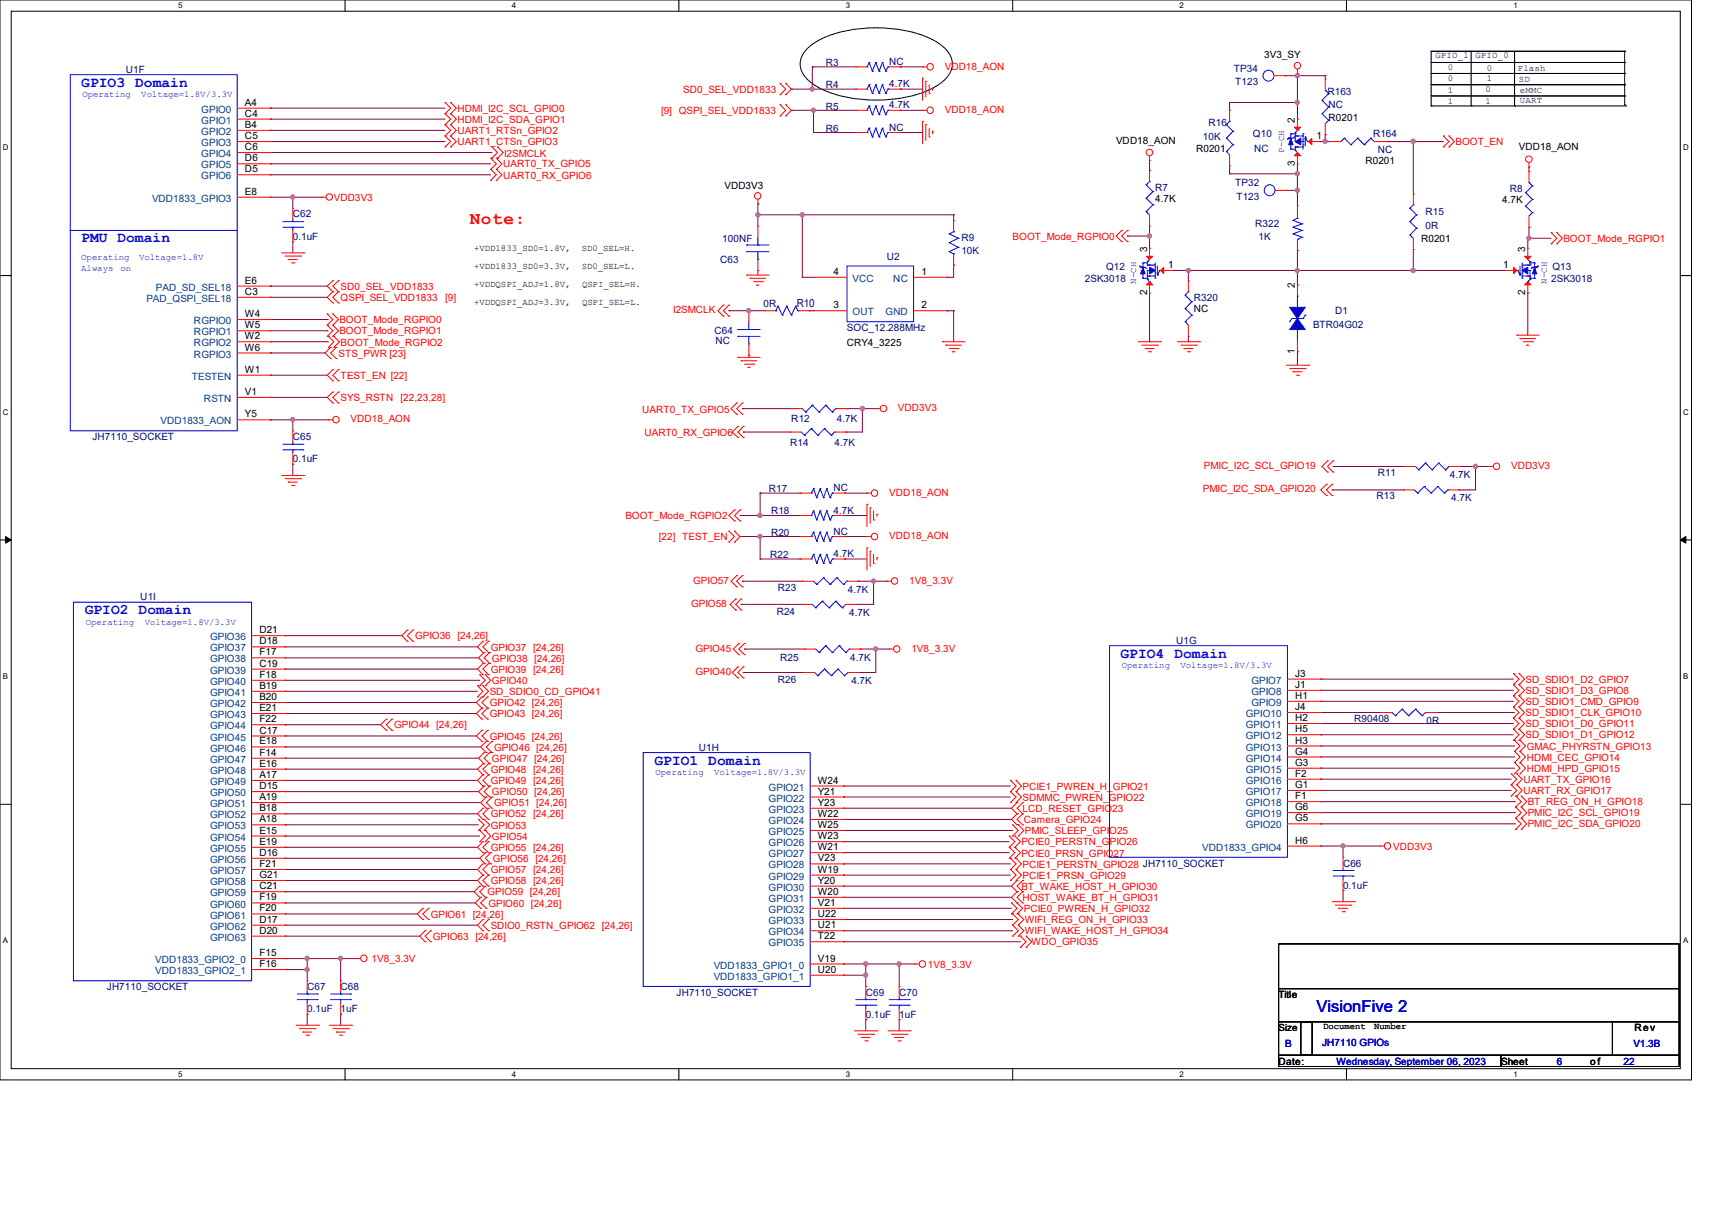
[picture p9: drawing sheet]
<svg xmlns="http://www.w3.org/2000/svg" width="297mm" height="210mm" viewBox="0 0 297 210" stroke-linecap="round" stroke-linejoin="round" font-family="sans-serif">
<defs><g id="words">
<text font-size="3" fill="#f00" x="81.5" y="38.9">Note:</text>
<text font-size="2.9" fill="#00f" x="228.4" y="175.6">VisionFive 2</text>
<g font-size="2.5" fill="#00f">
<text x="14.1" y="15">GPIO3 Domain</text>
<text x="14.1" y="42">PMU Domain</text>
<text x="14.7" y="106.5">GPIO2 Domain</text>
<text x="194.4" y="114">GPIO4 Domain</text>
<text x="113.5" y="132.6">GPIO1 Domain</text>
</g>
<text font-size="1.9" fill="#000080" x="138.2" y="53.3">R10</text>
<g font-size="1.7" fill="#000080">
<text x="143.3" y="11.5">R3</text>
<text x="154.3" y="11.3">NC</text>
<text x="21.8" y="12.6">U1F</text>
<text x="143.3" y="15.3">R4</text>
<text x="154.3" y="15.2">4.7K</text>
<text x="214.1" y="12.4">TP34</text>
<text x="214.3" y="14.7">T123</text>
<text x="230.3" y="16.5">R163</text>
<text x="143.3" y="19">R5</text>
<text x="143.3" y="22.9">R6</text>
<text x="154.3" y="18.8">4.7K</text>
<text x="154.3" y="22.6">NC</text>
<text x="209.7" y="21.9">R16</text>
<text x="217.4" y="23.8">Q10</text>
<text x="230.5" y="18.8">NC</text>
<text x="238.2" y="23.8">R164</text>
<text x="208.7" y="24.2">10K</text>
<text x="217.6" y="26.3">NC</text>
<text x="239" y="26.5">NC</text>
<text x="200.4" y="33.1">R7</text>
<text x="214.3" y="32.3">TP32</text>
<text x="214.5" y="34.6">T123</text>
<text x="262" y="33.3">R8</text>
<text x="50.8" y="37.7">C62</text>
<text x="50.8" y="41.6">0.1uF</text>
<text x="125.3" y="42">100NF</text>
<text x="166.8" y="41.8">R9</text>
<text x="217.8" y="39.3">R322</text>
<text x="218.3" y="41.6">1K</text>
<text x="247.3" y="37.3">R15</text>
<text x="247.3" y="39.7">0R</text>
<text x="124.9" y="45.6">C63</text>
<text x="153.9" y="45">U2</text>
<text x="166.8" y="44.1">10K</text>
<text x="191.9" y="46.8">Q12</text>
<text x="269.3" y="46.8">Q13</text>
<text x="132.5" y="53.2">0R</text>
<text x="188.2" y="48.9">2SK3018</text>
<text x="207.1" y="52.2">R320</text>
<text x="269.1" y="48.9">2SK3018</text>
<text x="123.9" y="58">C64</text>
<text x="124.1" y="59.7">NC</text>
<text x="146.9" y="57.4">SOC_12.288MHz</text>
<text x="227.8" y="56.9">BTR04G02</text>
<text x="231.6" y="54.5">D1</text>
<text x="16" y="76.3">JH7110_SOCKET</text>
<text x="50.8" y="76.3">C65</text>
<text x="137.1" y="77.3">R14</text>
<text x="137.3" y="73.2">R12</text>
<text x="144.8" y="77.3">4.7K</text>
<text x="145.2" y="73.2">4.7K</text>
<text x="50.8" y="80.2">0.1uF</text>
<text x="239" y="82.5">R11</text>
<text x="251.5" y="82.9">4.7K</text>
<text x="133.4" y="85.4">R17</text>
<text x="133.8" y="89.1">R18</text>
<text x="144.6" y="85.2">NC</text>
<text x="144.6" y="89.1">4.7K</text>
<text x="238.8" y="86.6">R13</text>
<text x="251.8" y="87">4.7K</text>
<text x="133.8" y="92.9">R20</text>
<text x="144.6" y="92.7">NC</text>
<text x="133.6" y="96.8">R22</text>
<text x="144.6" y="96.6">4.7K</text>
<text x="24.3" y="104.1">U1I</text>
<text x="134.7" y="106.6">R24</text>
<text x="135" y="102.6">R23</text>
<text x="147.1" y="102.8">4.7K</text>
<text x="147.3" y="106.8">4.7K</text>
<text x="204" y="111.7">U1G</text>
<text x="135" y="118.4">R26</text>
<text x="135.3" y="114.6">R25</text>
<text x="147.5" y="114.6">4.7K</text>
<text x="147.7" y="118.6">4.7K</text>
<text x="234.9" y="125.2">R90408</text>
<text x="247.5" y="125.6">0R</text>
<text x="121.2" y="130.2">U1H</text>
<text x="233" y="150.3">C66</text>
<text x="233" y="154.1">0.1uF</text>
<text x="18.5" y="171.7">JH7110_SOCKET</text>
<text x="53.3" y="171.7">C67</text>
<text x="59.1" y="171.7">C68</text>
<text x="117.4" y="172.7">JH7110_SOCKET</text>
<text x="150.2" y="172.7">C69</text>
<text x="156" y="172.7">C70</text>
<text x="53.3" y="175.6">0.1uF</text>
<text x="59.1" y="175.6">1uF</text>
<text x="150.2" y="176.5">0.1uF</text>
<text x="156" y="176.5">1uF</text>
</g>
<g font-size="1.7">
<text x="219.3" y="10.1">3V3_SY</text>
<text x="42.5" y="18.3">A4</text>
<text x="42.5" y="22.2">B4</text>
<text x="42.5" y="20.2">C4</text>
<text x="224.7" y="21.3" transform="rotate(-90 224.7 21.3)">2</text>
<text x="230.5" y="20.9">R0201</text>
<text x="42.5" y="24.1">C5</text>
<text x="42.5" y="26">C6</text>
<text x="42.5" y="29.9">D5</text>
<text x="42.5" y="28">D6</text>
<text x="193.6" y="25">VDD18_AON</text>
<text x="207.5" y="26.3">R0201</text>
<text x="224.7" y="28.8" transform="rotate(-90 224.7 28.8)">3</text>
<text x="228.4" y="24.1">1</text>
<text x="236.9" y="28.4">R0201</text>
<text x="263.5" y="25.9">VDD18_AON</text>
<text x="42.5" y="33.8">E8</text>
<text x="125.7" y="32.7">VDD3V3</text>
<text x="200.4" y="35">4.7K</text>
<text x="260.6" y="35.2">4.7K</text>
<text x="246.5" y="42">R0201</text>
<text x="144.6" y="47.7">4</text>
<text x="159.8" y="47.7">1</text>
<text x="199" y="43.6" transform="rotate(-90 199 43.6)">3</text>
<text x="202.7" y="46.5">1</text>
<text x="260.8" y="46.5">1</text>
<text x="264.6" y="43.6" transform="rotate(-90 264.6 43.6)">3</text>
<text x="42.5" y="51.1">C3</text>
<text x="42.5" y="49.2">E6</text>
<text x="144.6" y="53.5">3</text>
<text x="159.8" y="53.5">2</text>
<text x="199" y="51.2" transform="rotate(-90 199 51.2)">2</text>
<text x="224.7" y="50" transform="rotate(-90 224.7 50)">2</text>
<text x="264.6" y="51.2" transform="rotate(-90 264.6 51.2)">2</text>
<text x="42.5" y="58.8">W2</text>
<text x="42.5" y="55">W4</text>
<text x="42.5" y="56.9">W5</text>
<text x="146.9" y="59.9">CRY4_3225</text>
<text x="207.1" y="54.1">NC</text>
<text x="42.5" y="64.6">W1</text>
<text x="42.5" y="60.8">W6</text>
<text x="224.7" y="61.4" transform="rotate(-90 224.7 61.4)">1</text>
<text x="42.5" y="68.5">V1</text>
<text x="42.5" y="72.4">Y5</text>
<text x="45" y="111.8">D18</text>
<text x="45" y="109.8">D21</text>
<text x="45" y="113.7">F17</text>
<text x="45" y="119.5">B19</text>
<text x="45" y="115.6">C19</text>
<text x="45" y="117.6">F18</text>
<text x="224.7" y="119.3">J1</text>
<text x="224.7" y="117.3">J3</text>
<text x="45" y="121.4">B20</text>
<text x="45" y="123.3">E21</text>
<text x="45" y="125.3">F22</text>
<text x="224.7" y="121.2">H1</text>
<text x="224.7" y="125">H2</text>
<text x="224.7" y="123.1">J4</text>
<text x="45" y="127.2">C17</text>
<text x="45" y="129.1">E18</text>
<text x="45" y="131.1">F14</text>
<text x="224.7" y="130.8">G4</text>
<text x="224.7" y="128.9">H3</text>
<text x="224.7" y="127">H5</text>
<text x="45" y="134.9">A17</text>
<text x="45" y="136.9">D15</text>
<text x="45" y="133">E16</text>
<text x="141.9" y="135.9">W24</text>
<text x="141.9" y="137.8">Y21</text>
<text x="224.7" y="134.7">F2</text>
<text x="224.7" y="136.6">G1</text>
<text x="224.7" y="132.8">G3</text>
<text x="45" y="142.6">A18</text>
<text x="45" y="138.8">A19</text>
<text x="45" y="140.7">B18</text>
<text x="141.9" y="141.7">W22</text>
<text x="141.9" y="143.6">W25</text>
<text x="141.9" y="139.7">Y23</text>
<text x="224.7" y="138.6">F1</text>
<text x="224.7" y="142.4">G5</text>
<text x="224.7" y="140.5">G6</text>
<text x="45" y="148.4">D16</text>
<text x="45" y="144.6">E15</text>
<text x="45" y="146.5">E19</text>
<text x="141.9" y="149.4">V23</text>
<text x="141.9" y="147.4">W21</text>
<text x="141.9" y="145.5">W23</text>
<text x="224.7" y="146.3">H6</text>
<text x="45" y="154.2">C21</text>
<text x="45" y="150.4">F21</text>
<text x="45" y="152.3">G21</text>
<text x="141.9" y="151.3">W19</text>
<text x="141.9" y="155.2">W20</text>
<text x="141.9" y="153.2">Y20</text>
<text x="45" y="160">D17</text>
<text x="45" y="161.9">D20</text>
<text x="45" y="156.2">F19</text>
<text x="45" y="158.1">F20</text>
<text x="141.9" y="161">U21</text>
<text x="141.9" y="159">U22</text>
<text x="141.9" y="157.1">V21</text>
<text x="45" y="165.8">F15</text>
<text x="45" y="167.7">F16</text>
<text x="141.9" y="162.9">T22</text>
<text x="141.9" y="166.7">V19</text>
<text x="141.9" y="168.7">U20</text>
<text x="221.8" y="173.1">Title</text>
<text x="221.8" y="178.7">Size</text>
<text x="283.6" y="178.8">Rev</text>
<text x="221.8" y="184.6">Date:</text>
<text x="260.4" y="184.6">Sheet</text>
<text x="275.9" y="184.6">of</text>
</g>
<g font-size="1.7" fill="#f00">
<text x="118.5" y="16.1">SD0_SEL_VDD1833</text>
<text x="163.9" y="12.1">VDD18_AON</text>
<text x="79.4" y="19.4">HDMI_I2C_SCL_GPIO0</text>
<text x="79.4" y="21.3">HDMI_I2C_SDA_GPIO1</text>
<text x="79.4" y="23.2">UART1_RTSn_GPIO2</text>
<text x="114.7" y="19.8">[9] QSPI_SEL_VDD1833</text>
<text x="163.9" y="19.6">VDD18_AON</text>
<text x="79.4" y="25.2">UART1_CTSn_GPIO3</text>
<text x="87.3" y="29">UART0_TX_GPIO5</text>
<text x="87.5" y="27.3">I2SMCLK</text>
<text x="252.5" y="25.2">BOOT_EN</text>
<text x="57.9" y="34.8">VDD3V3</text>
<text x="87.3" y="31">UART0_RX_GPIO6</text>
<text x="175.7" y="41.6">BOOT_Mode_RGPIO0</text>
<text x="271.2" y="42">BOOT_Mode_RGPIO1</text>
<text x="59.1" y="52.2">QSPI_SEL_VDD1833</text>
<text x="59.1" y="50.3">SD0_SEL_VDD1833</text>
<text x="77.2" y="52.2">[9]</text>
<text x="58.9" y="56">BOOT_Mode_RGPIO0</text>
<text x="58.9" y="58">BOOT_Mode_RGPIO1</text>
<text x="59.1" y="59.9">BOOT_Mode_RGPIO2</text>
<text x="116.8" y="54.3">I2SMCLK</text>
<text x="58.7" y="61.8">STS_PWR [23]</text>
<text x="59.1" y="65.7">TEST_EN [22]</text>
<text x="59.1" y="69.6">SYS_RSTN</text>
<text x="69.5" y="69.6">[22,23,28]</text>
<text x="111.4" y="71.7">UART0_TX_GPIO5</text>
<text x="155.8" y="71.3">VDD3V3</text>
<text x="60.8" y="73.2">VDD18_AON</text>
<text x="111.8" y="75.6">UART0_RX_GPIO6</text>
<text x="208.9" y="81.4">PMIC_I2C_SCL_GPIO19</text>
<text x="262.2" y="81.4">VDD3V3</text>
<text x="154.3" y="86">VDD18_AON</text>
<text x="208.7" y="85.4">PMIC_I2C_SDA_GPIO20</text>
<text x="108.5" y="90">BOOT_Mode_RGPIO2</text>
<text x="114.3" y="93.7">[22] TEST_EN</text>
<text x="154.3" y="93.5">VDD18_AON</text>
<text x="120.3" y="101.2">GPIO57</text>
<text x="157.7" y="101.2">1V8_3.3V</text>
<text x="119.9" y="105.3">GPIO58</text>
<text x="72" y="110.9">GPIO36 [24,26]</text>
<text x="85.1" y="112.8">GPIO37 [24,26]</text>
<text x="120.6" y="113">GPIO45</text>
<text x="158.1" y="113">1V8_3.3V</text>
<text x="85.1" y="116.7">GPIO39 [24,26]</text>
<text x="85.3" y="114.8">GPIO38 [24,26]</text>
<text x="85.3" y="118.6">GPIO40</text>
<text x="120.6" y="117">GPIO40</text>
<text x="264.7" y="118.4">SD_SDIO1_D2_GPIO7</text>
<text x="85" y="124.4">GPIO43 [24,26]</text>
<text x="85" y="122.5">GPIO42 [24,26]</text>
<text x="85" y="120.5">SD_SDIO0_CD_GPIO41</text>
<text x="264.7" y="120.4">SD_SDIO1_D3_GPIO8</text>
<text x="264.7" y="124.2">SD_SDIO1_CLK_GPIO10</text>
<text x="264.7" y="122.3">SD_SDIO1_CMD_GPIO9</text>
<text x="68.4" y="126.3">GPIO44 [24,26]</text>
<text x="85" y="128.3">GPIO45 [24,26]</text>
<text x="85.7" y="130.2">GPIO46 [24,26]</text>
<text x="264.7" y="126.2">SD_SDIO1_D0_GPIO11</text>
<text x="264.7" y="128.1">SD_SDIO1_D1_GPIO12</text>
<text x="264.9" y="130">GMAC_PHYRSTN_GPIO13</text>
<text x="264.9" y="131.9">HDMI_CEC_GPIO14</text>
<text x="85.1" y="134.1">GPIO48 [24,26]</text>
<text x="85.1" y="136">GPIO49 [24,26]</text>
<text x="85.3" y="132.1">GPIO47 [24,26]</text>
<text x="85.3" y="137.9">GPIO50 [24,26]</text>
<text x="177.4" y="136.9">PCIE1_PWREN_H_GPIO21</text>
<text x="264.3" y="135.8">UART_TX_GPIO16</text>
<text x="264.3" y="137.7">UART_RX_GPIO17</text>
<text x="264.9" y="133.9">HDMI_HPD_GPIO15</text>
<text x="85.1" y="141.8">GPIO52 [24,26]</text>
<text x="85.1" y="143.7">GPIO53</text>
<text x="85.7" y="139.8">GPIO51 [24,26]</text>
<text x="177.4" y="140.8">LCD_RESET_GPIO23</text>
<text x="177.4" y="138.9">SDMMC_PWREN_GPIO22</text>
<text x="177.6" y="142.7">Camera_GPIO24</text>
<text x="265" y="139.7">BT_REG_ON_H_GPIO18</text>
<text x="265" y="141.6">PMIC_I2C_SCL_GPIO19</text>
<text x="265" y="143.5">PMIC_I2C_SDA_GPIO20</text>
<text x="85.1" y="147.6">GPIO55 [24,26]</text>
<text x="85.3" y="145.6">GPIO54</text>
<text x="85.5" y="149.5">GPIO56 [24,26]</text>
<text x="177.2" y="146.6">PCIE0_PERSTN_GPIO26</text>
<text x="177.2" y="148.5">PCIE0_PRSN_GPIO27</text>
<text x="177.8" y="144.6">PMIC_SLEEP_GPIO25</text>
<text x="241.7" y="147.4">VDD3V3</text>
<text x="84.6" y="155.3">GPIO59 [24,26]</text>
<text x="85.1" y="151.4">GPIO57 [24,26]</text>
<text x="85.1" y="153.4">GPIO58 [24,26]</text>
<text x="177.2" y="154.3">BT_WAKE_HOST_H_GPIO30</text>
<text x="177.4" y="150.4">PCIE1_PERSTN_GPIO28 JH7110_SOCKET</text>
<text x="177.4" y="152.4">PCIE1_PRSN_GPIO29</text>
<text x="74.7" y="159.1">GPIO61 [24,26]</text>
<text x="84.7" y="157.2">GPIO60 [24,26]</text>
<text x="85.1" y="161.1">SDIO0_RSTN_GPIO62 [24,26]</text>
<text x="177.4" y="156.2">HOST_WAKE_BT_H_GPIO31</text>
<text x="177.6" y="158.2">PCIE0_PWREN_H_GPIO32</text>
<text x="177.8" y="160.1">WIFI_REG_ON_H_GPIO33</text>
<text x="64.5" y="166.9">1V8_3.3V</text>
<text x="75.1" y="163">GPIO63 [24,26]</text>
<text x="161" y="167.8">1V8_3.3V</text>
<text x="177.8" y="162">WIFI_WAKE_HOST_H_GPIO34</text>
<text x="179" y="164">WDO_GPIO35</text>
</g>
<g font-size="1.7" fill="#004080">
<text x="34.9" y="19.6">GPIO0</text>
<text x="34.9" y="23.4">GPIO2</text>
<text x="34.9" y="21.5">GPIO1</text>
<text x="34.9" y="25.4">GPIO3</text>
<text x="34.9" y="27.3">GPIO4</text>
<text x="34.9" y="29.2">GPIO5</text>
<text x="26.4" y="35">VDD1833_GPIO3</text>
<text x="34.9" y="31.1">GPIO6</text>
<text x="25.4" y="52.4">PAD_QSPI_SEL18</text>
<text x="27.1" y="50.4">PAD_SD_SEL18</text>
<text x="147.9" y="48.9">VCC</text>
<text x="155" y="48.9">NC</text>
<text x="33.7" y="56.2">RGPIO0</text>
<text x="33.7" y="58.2">RGPIO1</text>
<text x="147.9" y="54.7">OUT</text>
<text x="153.6" y="54.7">GND</text>
<text x="33.3" y="65.9">TESTEN</text>
<text x="33.7" y="60.1">RGPIO2</text>
<text x="33.7" y="62">RGPIO3</text>
<text x="35.4" y="69.7">RSTN</text>
<text x="27.9" y="73.6">VDD1833_AON</text>
<text x="36.4" y="113">GPIO37</text>
<text x="36.4" y="111">GPIO36</text>
<text x="36.4" y="116.8">GPIO39</text>
<text x="36.4" y="114.9">GPIO38</text>
<text x="36.4" y="118.8">GPIO40</text>
<text x="217.1" y="118.6">GPIO7</text>
<text x="36.4" y="120.7">GPIO41</text>
<text x="36.4" y="122.6">GPIO42</text>
<text x="36.4" y="124.5">GPIO43</text>
<text x="216.1" y="124.4">GPIO10</text>
<text x="217.1" y="122.4">GPIO9</text>
<text x="217.1" y="120.5">GPIO8</text>
<text x="36.4" y="128.4">GPIO45</text>
<text x="36.4" y="130.3">GPIO46</text>
<text x="36.4" y="126.5">GPIO44</text>
<text x="216.1" y="126.3">GPIO11</text>
<text x="216.1" y="130.2">GPIO13</text>
<text x="216.1" y="128.2">GPIO12</text>
<text x="36.4" y="136.1">GPIO49</text>
<text x="36.4" y="134.2">GPIO48</text>
<text x="36.4" y="132.3">GPIO47</text>
<text x="133.3" y="137.1">GPIO21</text>
<text x="216.1" y="135.9">GPIO16</text>
<text x="216.1" y="137.9">GPIO17</text>
<text x="216.1" y="134">GPIO15</text>
<text x="216.1" y="132.1">GPIO14</text>
<text x="36.4" y="143.8">GPIO53</text>
<text x="36.4" y="140">GPIO51</text>
<text x="36.4" y="141.9">GPIO52</text>
<text x="36.4" y="138.1">GPIO50</text>
<text x="133.3" y="142.9">GPIO24</text>
<text x="133.3" y="139">GPIO22</text>
<text x="133.3" y="141">GPIO23</text>
<text x="216.1" y="139.8">GPIO18</text>
<text x="216.1" y="143.7">GPIO20</text>
<text x="216.1" y="141.7">GPIO19</text>
<text x="36.4" y="149.6">GPIO56</text>
<text x="36.4" y="145.8">GPIO54</text>
<text x="36.4" y="147.7">GPIO55</text>
<text x="133.3" y="148.7">GPIO27</text>
<text x="133.3" y="146.8">GPIO26</text>
<text x="133.3" y="144.8">GPIO25</text>
<text x="208.6" y="147.5">VDD1833_GPIO4</text>
<text x="36.4" y="155.4">GPIO59</text>
<text x="36.4" y="151.6">GPIO57</text>
<text x="36.4" y="153.5">GPIO58</text>
<text x="133.3" y="150.6">GPIO28</text>
<text x="133.3" y="152.6">GPIO29</text>
<text x="133.3" y="154.5">GPIO30</text>
<text x="36.4" y="161.2">GPIO62</text>
<text x="36.4" y="157.4">GPIO60</text>
<text x="36.4" y="159.3">GPIO61</text>
<text x="133.3" y="160.3">GPIO33</text>
<text x="133.3" y="158.3">GPIO32</text>
<text x="133.3" y="156.4">GPIO31</text>
<text x="26.9" y="167">VDD1833_GPIO2_0</text>
<text x="36.4" y="163.1">GPIO63</text>
<text x="123.8" y="168">VDD1833_GPIO1_0</text>
<text x="133.3" y="164.1">GPIO35</text>
<text x="133.3" y="162.2">GPIO34</text>
<text x="26.9" y="168.9">VDD1833_GPIO2_1</text>
<text x="123.8" y="169.9">VDD1833_GPIO1_1</text>
</g>
<g font-size="1.7" fill="#00f">
<text x="223" y="181.5">B</text>
<text x="229.4" y="181.4">JH7110 GPIOs</text>
<text x="231.9" y="184.6">Wednesday, September 06, 2023</text>
<text x="270.1" y="184.6">6</text>
<text x="281.6" y="184.6">22</text>
<text x="283.4" y="181.5">V1.3B</text>
</g>
<g font-size="1.6">
<text x="249" y="10.1">GPIO_1</text>
<text x="256" y="10.1">GPIO_0</text>
<text x="251.2" y="12.1">0</text>
<text x="251.2" y="14">0</text>
<text x="251.2" y="16.1">1</text>
<text x="257.7" y="15.9">0</text>
<text x="257.9" y="12.2">0</text>
<text x="257.9" y="14">1</text>
<text x="263.3" y="12.2">Flash</text>
<text x="263.5" y="14.2">SD</text>
<text x="263.7" y="16.1">eMMC</text>
<text x="263.7" y="17.9">UART</text>
<text x="251.2" y="18">1</text>
<text x="257.7" y="18">1</text>
<text x="82.3" y="43.5">+VDD1833_SD0=1.8V,</text>
<text x="82.3" y="46.7">+VDD1833_SD0=3.3V,</text>
<text x="100.9" y="43.5">SD0_SEL=H.</text>
<text x="100.9" y="46.7">SD0_SEL=L.</text>
<text x="82.3" y="49.8">+VDDQSPI_ADJ=1.8V,</text>
<text x="82.3" y="52.9">+VDDQSPI_ADJ=3.3V,</text>
<text x="101" y="49.8">QSPI_SEL=H.</text>
<text x="101" y="52.9">QSPI_SEL=L.</text>
<text x="229.5" y="178.4">Document</text>
<text x="238.4" y="178.4">Number</text>
</g>
<g font-size="1.6" fill="#00f">
<text x="14.3" y="16.9">Operating</text>
<text x="24.5" y="16.9">Voltage=1.8V/3.3V</text>
<text x="222.8" y="26.5" transform="rotate(-90 222.8 26.5)">P-CH</text>
<text x="14.1" y="45.1">Operating</text>
<text x="14.1" y="47">Always</text>
<text x="20.9" y="47">on</text>
<text x="24.1" y="45.1">Voltage=1.8V</text>
<text x="197.1" y="49.2" transform="rotate(-90 197.1 49.2)">N-CH</text>
<text x="268.3" y="49.2" transform="rotate(-90 268.3 49.2)">N-CH</text>
<text x="14.9" y="108.4">Operating</text>
<text x="25.1" y="108.4">Voltage=1.8V/3.3V</text>
<text x="194.6" y="115.9">Operating</text>
<text x="204.8" y="115.9">Voltage=1.8V/3.3V</text>
<text x="113.7" y="134.5">Operating</text>
<text x="123.9" y="134.5">Voltage=1.8V/3.3V</text>
</g>
<g font-size="1.4">
<text x="30.9" y="1.4">5</text>
<text x="88.8" y="1.4">4</text>
<text x="146.7" y="1.4">3</text>
<text x="204.6" y="1.4">2</text>
<text x="262.6" y="1.4">1</text>
<text x=".5" y="26.1">D</text>
<text x="292" y="26.1">D</text>
<text x=".5" y="71.9">C</text>
<text x="292" y="71.9">C</text>
<text x=".5" y="117.8">B</text>
<text x="292" y="117.8">B</text>
<text x=".5" y="163.6">A</text>
<text x="292" y="163.6">A</text>
<text x="30.9" y="186.8">5</text>
<text x="88.8" y="186.8">4</text>
<text x="146.7" y="186.8">3</text>
<text x="204.6" y="186.8">2</text>
<text x="262.6" y="186.8">1</text>
</g>
</g></defs>
<path d="M0 0h293.5v187.3h-293.5zM1.9 1.9h289.6v183.4h-289.6z" fill="none" stroke="#000" stroke-width=".17"/>
<g fill="#fff">
<path d="M30.9 .2h.8v1.5h-.8z"/>
<path d="M30.9 185.5h.8v1.6h-.8z"/>
</g>
<path d="M59.9 0v1.9M59.9 185.3v2" fill="none" stroke="#000" stroke-width=".17"/>
<g fill="#fff">
<path d="M88.8 .2h.8v1.5h-.8z"/>
<path d="M88.8 185.5h.8v1.6h-.8z"/>
</g>
<path d="M117.8 0v1.9M117.8 185.3v2" fill="none" stroke="#000" stroke-width=".17"/>
<g fill="#fff">
<path d="M146.7 .2h.8v1.5h-.8z"/>
<path d="M146.7 185.5h.8v1.6h-.8z"/>
</g>
<path d="M175.7 0v1.9M175.7 185.3v2" fill="none" stroke="#000" stroke-width=".17"/>
<g fill="#fff">
<path d="M204.6 .2h.8v1.5h-.8z"/>
<path d="M204.6 185.5h.8v1.6h-.8z"/>
</g>
<path d="M233.6 0v1.9M233.6 185.3v2" fill="none" stroke="#000" stroke-width=".17"/>
<g fill="#fff">
<path d="M262.6 .2h.7v1.5h-.7z"/>
<path d="M262.6 185.5h.7v1.6h-.7z"/>
<path d="M.5 24.8h1v1.6h-1z"/>
<path d="M292 24.8h1v1.6h-1z"/>
<path d="M.5 70.7h1v1.5h-1z"/>
<path d="M292 70.7h1v1.5h-1z"/>
</g>
<path d="M0 47.8h1.9M291.5 47.8h2" fill="none" stroke="#000" stroke-width=".17"/>
<g fill="#fff">
<path d="M.5 116.5h.9v1.6h-.9z"/>
<path d="M292 116.5h.9v1.6h-.9z"/>
</g>
<path d="M0 93.6h1.9M291.5 93.6h2" fill="none" stroke="#000" stroke-width=".17"/>
<path d="M1 93l.9 .6-.9 .6zM291.5 93.6l1-.6v1.2z" fill="#000" stroke="#000" stroke-width=".17"/>
<g fill="#fff">
<path d="M.5 162.4h.9v1.5h-.9z"/>
<path d="M292 162.4h.9v1.5h-.9z"/>
</g>
<g fill="none" stroke="#000" stroke-width=".17">
<path d="M140.4 8.1a17.2 17.2 0 0 1 10-3.2 22.7 22.7 0 0 1 11.5 2 5.2 5.2 0 0 1 3.3 4.2 5.2 5.2 0 0 1-3.3 4.2 24.2 24.2 0 0 1-19.8 0 5.2 5.2 0 0 1-3.3-4.2 4 4 0 0 1 1.6-3zM248.3 18.4h.1M248.3 10.8h33.6M248.3 12.7h33.6M248.3 14.7h33.6M248.3 16.6h33.6M248.3 18.4h33.8M255.2 18.4h.1M255.2 8.9v9.5M262.8 18.4h.1M262.8 8.9v9.5M281.9 8.9h.1"/>
<path d="M281.9 10.8h.1M281.9 12.7h.1M281.9 14.7h.1M281.9 16.6h.1M281.9 18.2h.1M281.9 8.9h-33.6v9.5M281.9 8.9v9.3M282.1 18.4h.1M0 139.5h1.9M291.5 139.5h2M221.8 163.7h69.5v7.7h-69.5zM221.8 171.4h69.5v5.8h-69.5z"/>
<path d="M221.8 177.2h5.8v5.8h-5.8zM225.7 177.2h54v5.8h-54zM279.7 177.2h11.6v5.8h-11.6zM221.8 183h38.6v2h-38.6zM260.4 183h30.9v2h-30.9z"/>
</g>
<g fill="none" stroke="#800040" stroke-width=".17">
<path d="M46.9 18.8h.1M46.9 18.8h30.3M137.3 15.5h.1M137.3 19.1h.1M137.3 15.5h11.2M137.3 19.1h11.2M140.9 15.5h.1M140.9 11.6h.1M140.9 11.6h7.6M140.9 11.6v3.9M141.1 19.1h.1M141.1 19.1v3.9"/>
<path d="M156.2 15.5h.1M156.2 11.6h.1M156.2 19.1h.1M156.2 15.5h3.9M156.2 11.6h3.9M156.2 19.1h3.9M213.3 17.8h.1M213.3 17.8v1.3M213.3 17.8h11.8M223 13.1h.1M223 13.1h6.9M225.1 13.1h.1"/>
<path d="M225.1 12.7h.1M225.1 17.8h.1M225.1 12.7v8M229.9 13.1h.1M229.9 13.1v.6M46.9 20.7h.1M46.9 24.6h.1M46.9 22.6h.1M46.9 28.4h.1M46.9 26.5h.1M46.9 30.3h.1M46.9 34.2h.1"/>
<path d="M46.9 20.7h30.3M46.9 24.6h30.3M46.9 22.6h30.3M46.9 28.4h38.2M46.9 26.5h38.4M46.9 30.3h38.2M46.9 34.2h8.9M50.8 34.2h.1M50.8 34.2v1.9M131.5 37.3h.1M131.5 35.3h.1M131.5 35.3v3.9"/>
<path d="M131.5 37.3h33.9M139.2 37.3h.1M139.2 37.3v10.8M141.1 23h.1M141.1 23h7.4M156.2 23h.1M156.2 23h3.9M165.4 37.3h.1M165.4 37.3v.9M199.4 29.5h.1M199.4 27.8v1.7M199.4 39.2v3.9"/>
<path d="M213.3 30.1h.1M213.3 28.8v1.3M213.3 30.1h11.8M223.2 33h.1M223.2 33h1.9M225.1 30.1h.1M225.1 33h.1M225.1 20.7h.1M225.1 28.4v7.3M229 24.6h.1M229 24.6h1.7M229.9 23.4h.1"/>
<path d="M229.9 24.6h.1M229.9 23.4v1.2M240.4 24.6h10M245.2 24.6h.1M245.2 24.6v9M265.3 29h.1M265.3 39.4h.1M265.3 29v.8M265.3 39.4v1.9M46.9 59.3h.1M46.9 49.6h.1M46.9 51.6h.1"/>
<path d="M46.9 55.4h9.9M46.9 57.4h9.9M46.9 59.3h10.1M46.9 49.6h9.9M46.9 51.6h9.9M50.8 41.9h.1M50.8 41.9v2M56.8 55.4h.1M56.8 57.4h.1M126.4 53.9h.1M126.4 53.9h6.2M129.9 53.9h.1"/>
<path d="M131.5 46.9h.1M131.5 46.9v.8M139.2 48.1h.1M139.2 48.1h1.9M140.4 53.9h.1M140.4 53.9h.7M164.3 53.9h.1M164.3 48.1h.1M164.3 53.9h1.1M165.4 53.9h.1M165.4 46h.1M165.4 46v2.1h-1.1"/>
<path d="M165.4 53.9v5.4M195.6 40.9h.1M195.6 40.9h3.8M199.4 40.9h.1M199.4 59.3h.1M199.4 50.8v8.5M203.3 46.9h57.9M206.2 46.9h.1M206.2 59.3h.1M206.2 46.9v1.8M206.2 58.3v1M225.1 46.9h.1"/>
<path d="M225.1 43.4h.1M225.1 49.4h.1M225.1 43.4v6M245.2 46.9h.1M245.2 43.3v3.6M261.2 46.9h.1M265 41.3h.1M265 50.8h.1M265 41.3h4.1M265 41.3v1.8M265 50.8v7.3M265.3 41.3h.1"/>
<path d="M46.9 61.2h.1M46.9 65.1h.1M46.9 68.9h.1M46.9 72.8h.1M46.9 61.2h9.5M46.9 65.1h9.9M46.9 68.9h9.9M46.9 72.8h10.1M50.8 72.8h.1M50.8 72.8v1.9M128.8 70.9h.1M128.8 70.9h8.5"/>
<path d="M128.9 74.9h.1M128.9 74.9h8.2M129.9 61.6h.1M129.9 61.6v.4M146.7 74.9h.1M146.9 70.9h.1M146.9 70.9h5M149.6 70.9h.1M149.6 70.9v4h-2.9M225.1 61h.1M225.1 61v2.3M50.8 80.5h.1"/>
<path d="M50.8 80.5v2M128.4 89.4h.1M128.4 93h.1M128.4 89.4h10.4M128.4 93h10.4M131.9 89.4h.1M131.9 85.5h.1M131.9 96.9h.1M131.9 93h.1M131.9 85.5h6.9M131.9 85.5v3.9M131.9 93v3.9"/>
<path d="M131.9 96.9h6.9M146.5 89.4h.1M146.5 85.5h.1M146.5 96.9h.1M146.5 93h.1M146.5 89.4h3.9M146.5 85.5h3.9M146.5 96.9h3.9M146.5 93h3.9M231.1 85h.1M231.1 85h12.4M231.3 80.9h.1"/>
<path d="M231.3 80.9h12.3M253.1 85h.1M253.3 80.9h.1M253.3 80.9h5M256 80.9h.1M256 80.9v4.1h-2.9M49.4 118h.1M49.4 119.9h.1M49.4 114.1h.1M49.4 116h.1M49.4 112.2h.1M49.4 110.2h.1"/>
<path d="M49.4 118h33.8M49.4 119.9h33.4M49.4 114.1h33.6M49.4 116h33.4M49.4 112.2h33.4M49.4 110.2h20.3M128.6 104.8h.1M128.6 104.8h10.4M128.8 100.8h.1M128.8 100.8h10.4M128.9 116.6h.1M128.9 116.6h10.5"/>
<path d="M129.2 112.6h.1M129.2 112.6h10.4M148.7 104.8h.1M148.8 100.8h.1M148.8 100.8h5.1M149.1 116.6h.1M149.2 112.6h.1M149.2 112.6h5.1M151.6 100.8h.1M151.6 100.8v4h-2.9M151.9 112.6h.1M151.9 112.6v4h-2.8"/>
<path d="M229.2 119.7h.1M229.2 117.8h.1M229.2 119.7h33.4M229.2 117.8h33.4M49.4 121.8h.1M49.4 135.3h.1M49.4 131.5h.1M49.4 133.4h.1M49.4 127.6h.1M49.4 129.5h.1M49.4 125.7h.1M49.4 123.7h.1"/>
<path d="M49.4 139.2h.1M49.4 137.3h.1M49.4 121.8h33.2M49.4 135.3h33.4M49.4 131.5h33.6M49.4 133.4h33.4M49.4 127.6h33.2M49.4 129.5h34M49.4 125.7h16.6M49.4 123.7h33.2M49.4 139.2h34M49.4 137.3h33.6"/>
<path d="M146.3 136.3h.1M146.3 138.2h.1M146.3 136.3h29M146.3 138.2h29M229.2 129.4h.1M229.2 125.5h.1M229.2 127.4h.1M229.2 121.6h.1M229.2 139h.1M229.2 135.1h.1M229.2 137.1h.1M229.2 133.2h.1"/>
<path d="M229.2 131.3h.1M229.2 129.4h33.6M229.2 125.5h33.4M229.2 127.4h33.4M229.2 121.6h33.4M229.2 123.6h10.4M229.2 139h33.7M229.2 135.1h33M229.2 137.1h33M229.2 133.2h33.6M229.2 131.3h33.6M239.6 123.6h.1"/>
<path d="M249.2 123.6h13.4M262.6 123.6h.1M49.4 148.8h.1M49.4 145h.1M49.4 146.9h.1M49.4 141.1h.1M49.4 143h.1M49.4 158.5h.1M49.4 154.6h.1M49.4 156.6h.1M49.4 152.7h.1M49.4 150.8h.1"/>
<path d="M49.4 148.8h33.8M49.4 145h33.8M49.4 146.9h33.4M49.4 141.1h33.4M49.4 143h33.6M49.4 158.5h23M49.4 154.6h32.9M49.4 156.6h33.1M49.4 152.7h33.4M49.4 150.8h33.4M146.3 147.9h.1M146.3 146h.1"/>
<path d="M146.3 140.2h.1M146.3 142.1h.1M146.3 157.5h.1M146.3 153.7h.1M146.3 155.6h.1M146.3 151.8h.1M146.3 149.8h.1M146.3 144h.1M146.3 159.5h.1M146.3 147.9h28.8M146.3 146h28.8M146.3 140.2h29.2"/>
<path d="M146.3 142.1h29.2M146.3 157.5h29.2M146.3 153.7h29.2M146.3 155.6h29.2M146.3 151.8h29M146.3 149.8h29M146.3 144h29.4M146.3 159.5h29.4M229.2 146.7h.1M229.2 142.9h.1M229.2 140.9h.1M229.2 146.7h10.2"/>
<path d="M229.2 142.9h33.7M229.2 140.9h33.7M233 154.4h.1M233 146.7h.1M233 146.7v2M233 154.4v2M49.4 166.2h.1M49.4 168.1h.1M49.4 162.3h.1M49.4 160.4h.1M49.4 166.2h12.4M49.4 168.1h3.9"/>
<path d="M49.4 162.3h23.4M49.4 160.4h33.4M53.3 175.9h.1M53.3 166.2h.1M53.3 168.1h.1M53.3 166.2v3.9M53.3 175.9v1.9M59.1 175.9h.1M59.1 166.2h.1M59.1 166.2v3.9M59.1 175.9v1.9M146.3 167.2h.1"/>
<path d="M146.3 169.1h.1M146.3 161.4h.1M146.3 163.3h.1M146.3 167.2h12.4M146.3 169.1h3.9M146.3 161.4h29.4M146.3 163.3h30.7M150.2 176.8h.1M150.2 167.2h.1M150.2 169.1h.1M150.2 167.2v3.9M150.2 176.8v2"/>
<path d="M156 176.8h.1M156 167.2h.1M156 167.2v3.9M156 176.8v2"/>
</g>
<g fill="#f0f" stroke="#f0f" stroke-width=".17">
<circle cx="50.8" cy="34.2" r=".36"/>
<circle cx="53.3" cy="168.1" r=".36"/>
<circle cx="53.3" cy="166.2" r=".36"/>
<circle cx="59.1" cy="166.2" r=".36"/>
<circle cx="150.2" cy="167.2" r=".36"/>
<circle cx="156" cy="167.2" r=".36"/>
<circle cx="150.2" cy="169.1" r=".36"/>
<circle cx="233" cy="146.7" r=".36"/>
<circle cx="50.8" cy="72.8" r=".36"/>
<circle cx="256" cy="80.9" r=".36"/>
<circle cx="151.5" cy="100.8" r=".36"/>
<circle cx="151.9" cy="112.5" r=".36"/>
<circle cx="140.9" cy="15.4" r=".36"/>
<circle cx="141.1" cy="19.1" r=".36"/>
<circle cx="131.8" cy="89.4" r=".36"/>
<circle cx="131.8" cy="93" r=".36"/>
<circle cx="149.6" cy="70.8" r=".37"/>
<circle cx="131.5" cy="37.3" r=".36"/>
<circle cx="129.9" cy="53.9" r=".36"/>
<circle cx="139.2" cy="37.3" r=".36"/>
<circle cx="199.4" cy="40.9" r=".36"/>
<circle cx="206.2" cy="46.9" r=".37"/>
<circle cx="225.1" cy="46.9" r=".36"/>
<circle cx="229.9" cy="24.5" r=".36"/>
<circle cx="225.1" cy="13.1" r=".36"/>
<circle cx="265.2" cy="41.3" r=".36"/>
<circle cx="225.1" cy="33" r=".36"/>
<circle cx="245.2" cy="46.9" r=".37"/>
<circle cx="245.2" cy="24.5" r=".37"/>
<circle cx="225.1" cy="17.8" r=".36"/>
<circle cx="225.1" cy="30.1" r=".36"/>
</g>
<g fill="none" stroke="#f00" stroke-width=".17">
<path d="M41.1 18.8h5.8M46.9 18.8h.1M77.2 17.8h.1M77.2 19.7h.1M77.2 17.8l1 1-1 .9M77.2 19.7l1 1-1 .9M78.2 17.8h.1M78.2 19.7h.1M78.2 17.8l1 1-1 .9M78.2 19.7l1 1-1 .9M135.3 16.4h.1M135.3 14.5h.1"/>
<path d="M135.3 18.2h.1M135.3 14.5l1 1-1 .9M135.3 18.2l1 .9-1 1M136.3 14.5h.1M136.3 16.4h.1M136.3 18.2h.1M136.3 14.5l1 1-1 .9M136.3 18.2l1 .9-1 1M148.5 19.1h.1M148.5 11.6h.1M148.5 15.5h.1M148.5 11.6h1.9"/>
<path d="M148.5 19.1h1.9M148.5 15.5h1.9M154.3 11.6h1.9M154.3 19.1h1.9M154.3 15.5h1.9M156.2 19.1h.1M156.2 11.6h.1M156.2 15.5h.1M160.1 13.5h.1M160.1 11.6h.1M160.1 19.1h.1M160.1 13.5v3.9"/>
<path d="M160.1 11.6h.7M160.1 19.1h.7M160.6 14.1h.1M160.6 14.1v2.7M161.2 16.2h.1M161.2 14.7v1.5M161.8 15.3h.1M161.8 15.3v.4M213.3 19.1h.1M213.3 19.1v1.9M221.1 13.1h1.9M223 13.1h.1"/>
<path d="M225.1 12.7h.1M225.1 12v.7M229.9 13.7h.1M229.9 13.7v2M41.1 34.2h5.8M41.1 24.6h5.8M41.1 22.6h5.8M41.1 20.7h5.8M41.1 26.5h5.8M41.1 30.3h5.8M41.1 28.4h5.8M46.9 22.6h.1"/>
<path d="M46.9 20.7h.1M46.9 24.6h.1M46.9 26.5h.1M46.9 30.3h.1M46.9 28.4h.1M46.9 34.2h.1M50.8 36.1h.1M50.8 36.1v2M50.8 40v1.9M55.8 34.2h.1M55.8 34.2h.8M77.2 21.6h.1"/>
<path d="M77.2 23.6h.1M77.2 25.5h.1M77.2 21.6l1 1-1 1M77.2 23.6l1 1-1 .9M78.2 21.6h.1M78.2 23.6h.1M78.2 25.5h.1M78.2 21.6l1 1-1 1M78.2 23.6l1 1-1 .9M85.1 27.4h.1M85.1 29.4h.1M85.1 31.3h.1"/>
<path d="M85.1 27.4l1 1-1 1M85.1 29.4l1 .9-1 1M85.3 27.4h.1M85.3 25.5h.1M85.3 25.5l1 1-1 .9M86.1 27.4h.1M86.1 29.4h.1M86.1 31.3h.1M86.1 27.4l1 1-1 1M86.1 29.4l1 .9-1 1M86.3 27.4h.1M86.3 25.5h.1"/>
<path d="M86.3 25.5l1 1-1 .9M131.5 35.3h.1M131.5 39.2h.1M131.5 34.6v.7M131.5 39.2v1.9M135.3 20.1h.1M136.3 20.1h.1M148.5 23h.1M148.5 23h1.9M154.3 23h1.9M156.2 23h.1M160.1 21h.1"/>
<path d="M160.1 21v3.9M160.6 21.6h.1M160.6 21.6v2.7M161.2 23.7h.1M161.2 22.2v1.5M161.8 22.8h.1M161.8 22.8v.4M165.4 38.2h.1M165.4 38.2v2M194.6 40h.1M194.6 40l-1 .9 1 1M195.6 40h.1"/>
<path d="M195.6 40l-1 .9 1 1M199.4 27.8h.1M199.4 39.2h.1M199.4 29.5h.1M199.4 27.1v.7M199.4 29.5v2M199.4 37.3v1.9M213.3 28.8h.1M213.3 26.8v2M221.2 33h2M223.2 33h.1M225.1 35.7h.1"/>
<path d="M225.1 28.4h.1M225.1 20.7h.1M225.1 20.7v1.9M225.1 26.5v1.9M225.1 35.7v2M227 24.6h2M229 24.6h.1M229.9 23.4h.1M229.9 21.5v1.9M230.7 24.6h.1M230.7 24.6h1.9M238.4 24.6h2"/>
<path d="M240.4 24.6h.1M245.2 33.6h.1M245.2 33.6v1.9M250.4 23.6h.1M250.4 25.5h.1M250.4 23.6l1 1-1 .9M251.4 23.6h.1M251.4 25.5h.1M251.4 23.6l.9 1-.9 .9M265.3 29h.1M265.3 39.4h.1M265.3 29.8h.1"/>
<path d="M265.3 28.2v.8M265.3 29.8v1.9M265.3 37.5v1.9M41.1 59.3h5.8M41.1 55.4h5.8M41.1 57.4h5.8M41.1 51.6h5.8M41.1 49.6h5.8M46.9 59.3h.1M46.9 55.4h.1M46.9 57.4h.1M46.9 51.6h.1"/>
<path d="M46.9 49.6h.1M48.9 43.9h3.8M49.4 44.4h2.8M50 45h.1M50 45h1.6M50.6 45.6h.4M50.8 41.9h.1M51 45.6h.1M52.2 44.4h.1M52.7 43.9h.1M56.8 54.4h.1M56.8 56.4h.1"/>
<path d="M56.8 58.3h.1M56.8 54.4l.9 1-.9 1M56.8 56.4l.9 1-.9 .9M57 58.3h.1M57 58.3l.9 1-.9 .9M57.7 50.6h.1M57.7 52.5h.1M57.7 48.7h.1M57.7 54.4h.1M57.7 56.4h.1M57.7 58.3h.1M57.7 50.6l-.9 1 .9 .9"/>
<path d="M57.7 48.7l-.9 .9 .9 1M57.7 54.4l1 1-1 1M57.7 56.4l1 1-1 .9M57.9 58.3h.1M57.9 58.3l1 1-1 .9M58.7 52.5h.1M58.7 50.6h.1M58.7 48.7h.1M58.7 50.6l-1 1 1 .9M58.7 48.7l-1 .9 1 1M125.5 54.8h.1M125.5 52.9h.1"/>
<path d="M125.5 52.9l-1 1 1 .9M126.4 54.8h.1M126.4 52.9h.1M126.4 52.9l-.9 1 .9 .9M129.5 47.7h.1M129.5 47.7h3.9M129.9 53.9h.1M129.9 53.9v1.9M129.9 59.6v2M130.1 48.3h.1M130.1 48.3h2.7M130.7 48.9h1.5"/>
<path d="M131.3 49.4h.1M131.3 49.4h.4M131.5 46.9h.1M131.5 45v1.9M132.2 48.9h.1M132.6 53.9h.1M132.6 53.9h2M138.4 53.9h2M140.4 53.9h.1M141.1 53.9h.1M141.1 48.1h.1M141.1 53.9h5.8"/>
<path d="M141.1 48.1h5.8M158.5 53.9h5.8M158.5 48.1h5.8M163.5 59.3h.1M163.5 59.3h3.9M164.1 59.9h.1M164.1 59.9h2.7M164.3 48.1h.1M164.3 53.9h.1M165.4 46h.1M165.4 44v2M194.6 41.9h.1"/>
<path d="M195.6 41.9h.1M197.5 59.3h3.8M198.1 59.9h2.7M199.4 43.1h.1M199.4 50.8h.1M199.4 43.1v1.9M199.4 48.9v1.9M200.8 59.9h.1M201.3 59.3h.1M201.3 46.9h2M203.3 46.9h.1M204.3 59.3h3.8"/>
<path d="M204.9 59.9h2.6M206.2 58.3h.1M206.2 48.7h.1M206.2 48.7v1.9M206.2 56.4v1.9M207.5 59.9h.1M208.1 59.3h.1M225.1 49.4h.1M225.1 43.4h.1M225.1 41.5v1.9M225.1 49.4v2M225.1 59.1v1.9"/>
<path d="M245.2 43.3h.1M245.2 41.3v2M261.2 46.9h.1M261.2 46.9h1.9M263.1 58.1h.1M263.1 58.1h3.9M263.7 58.7h.1M263.7 58.7h2.7M264.3 59.3h1.6M264.9 59.9h.1M264.9 59.9h.4M265 43.1h.1"/>
<path d="M265 50.8h.1M265 43.1v1.9M265 48.9v1.9M265.9 59.3h.1M269.1 40.3h.1M269.1 42.3h.1M269.1 40.3l1 1-1 1M270.1 40.3h.1M270.1 42.3h.1M270.1 40.3l1 1-1 1M41.1 72.8h5.8M41.1 65.1h5.8"/>
<path d="M41.1 68.9h5.8M41.1 61.2h5.8M46.9 68.9h.1M46.9 65.1h.1M46.9 61.2h.1M46.9 72.8h.1M50.8 74.7h.1M50.8 74.7v2M50.8 78.6v1.9M57 72.8h.1M57 60.2h.1M57 72.8h.7"/>
<path d="M57.4 60.2h.1M57.4 62.2h.1M57.4 60.2l-1 1 1 1M57.7 64.1h.1M57.7 66h.1M57.7 68h.1M57.7 69.9h.1M57.7 64.1l-.9 1 .9 .9M57.7 68l-.9 .9 .9 1M57.9 60.2h.1M58.3 62.2h.1M58.3 60.2h.1"/>
<path d="M58.3 60.2l-.9 1 .9 1M58.7 66h.1M58.7 64.1h.1M58.7 69.9h.1M58.7 68h.1M58.7 64.1l-1 1 1 .9M58.7 68l-1 .9 1 1M127.8 69.9h.1M127.8 71.8h.1M127.8 69.9l-1 1 1 .9M128 62h.1M128 74h.1"/>
<path d="M128 75.9h.1M128 62h3.9M128 74l-1 .9 1 1M128.6 62.6h.1M128.6 62.6h2.7M128.8 69.9h.1M128.8 71.8h.1M128.8 69.9l-1 1 1 .9M128.9 74h.1M128.9 75.9h.1M128.9 74l-.9 .9 .9 1M129.2 63.2h1.5"/>
<path d="M129.8 63.7h.1M129.8 63.7h.3M129.9 61.6h.1M130.7 63.2h.1M137.1 74.9h.1M137.1 74.9h1.9M137.3 70.9h.1M137.3 70.9h1.9M144.8 74.9h1.9M145 70.9h1.9M146.7 74.9h.1M146.9 70.9h.1"/>
<path d="M151.9 70.9h.1M151.9 70.9h.8M164.7 60.5h1.5M165.3 61h.1M165.3 61h.4M166.2 60.5h.1M198.7 60.5h.1M198.7 60.5h1.5M199.2 61h.4M199.6 61h.1M205.4 60.5h.1M205.4 60.5h1.6"/>
<path d="M206 61h.4M206.4 61h.1M223.2 63.3h3.8M223.7 63.9h2.7M224.3 64.5h.1M224.3 64.5h1.6M224.9 65.1h.4M225.1 61h.1M225.3 65.1h.1M226.4 63.9h.1M227 63.3h.1M230.3 79.9h.1"/>
<path d="M230.3 79.9l-.9 1 .9 1M231.3 79.9h.1M231.3 79.9l-1 1 1 1M48.9 82.5h3.8M49.4 83h2.8M50 83.6h.1M50 83.6h1.6M50.6 84.2h.4M50.8 80.5h.1M51 84.2h.1M52.2 83h.1M52.7 82.5h.1"/>
<path d="M126.4 94h.1M126.4 92.1h.1M126.4 92.1l1 .9-1 1M127.4 92.1h.1M127.4 94h.1M127.4 88.4h.1M127.4 90.3h.1M127.4 92.1l1 .9-1 1M127.4 88.4l-1 1 1 .9M127.8 99.8h.1M127.8 99.8l-1 1 1 1M128.4 88.4h.1"/>
<path d="M128.4 90.3h.1M128.4 88.4l-1 1 1 .9M128.8 99.8h.1M128.8 99.8l-1 1 1 1M138.8 85.5h.1M138.8 89.4h.1M138.8 93h.1M138.8 96.9h.1M138.8 85.5h2M138.8 93h2M138.8 89.4h2M138.8 96.9h2"/>
<path d="M144.6 85.5h1.9M144.6 93h1.9M144.6 89.4h1.9M144.6 96.9h1.9M146.5 85.5h.1M146.5 89.4h.1M146.5 93h.1M146.5 96.9h.1M150.4 87.5h.1M150.4 85.5h.1M150.4 95h.1M150.4 93h.1"/>
<path d="M150.4 87.5v3.8M150.4 95v3.8M150.4 85.5h.8M150.4 93h.8M151 88.1h.1M151 95.6h.1M151 88.1v2.7M151 95.6v2.7M151.6 90.2h.1M151.6 97.7h.1M151.6 88.6v1.6M151.6 96.1v1.6"/>
<path d="M152.1 89.2h.1M152.1 96.7h.1M152.1 89.2v.4M152.1 96.7v.4M230.1 84h.1M230.1 85.9h.1M230.1 84l-.9 1 .9 .9M230.3 81.9h.1M231.1 84h.1M231.1 85.9h.1M231.1 84l-1 1 1 .9M231.3 81.9h.1"/>
<path d="M243.5 85h.1M243.5 85h1.9M243.6 80.9h.1M243.6 80.9h2M251.2 85h1.9M251.4 80.9h1.9M253.1 85h.1M253.3 80.9h.1M258.3 80.9h.1M258.3 80.9h.8M43.6 119.9h5.8M43.6 116h5.8"/>
<path d="M43.6 112.2h5.8M43.6 110.2h5.8M43.6 114.1h5.8M43.6 118h5.8M49.4 119.9h.1M49.4 116h.1M49.4 112.2h.1M49.4 110.2h.1M49.4 114.1h.1M49.4 118h.1M70.7 109.3h.1M70.7 111.2h.1"/>
<path d="M70.7 109.3l-1 .9 1 1M71.6 111.2h.1M71.6 109.3h.1M71.6 109.3l-.9 .9 .9 1M82.8 118.9h.1M82.8 118.9l1 1-1 1M83.2 117h.1M83.2 118.9h.1M83.2 117l1 1-1 .9M83.8 111.2h.1M83.8 113.2h.1M83.8 115.1h.1"/>
<path d="M83.8 117h.1M83.8 118.9h.1M83.8 111.2l-1 1 1 1M83.8 115.1l-1 .9 1 1M83.8 118.9l1 1-1 1M84 113.2h.1M84 115.1h.1M84 113.2l-1 .9 1 1M84.2 117h.1M84.2 118.9h.1M84.2 117l.9 1-.9 .9M84.8 113.2h.1"/>
<path d="M84.8 111.2h.1M84.8 117h.1M84.8 115.1h.1M84.8 111.2l-1 1 1 1M84.8 115.1l-1 .9 1 1M85 115.1h.1M85 113.2h.1M85 113.2l-1 .9 1 1M127.6 103.9h.1M127.6 105.8h.1M127.6 103.9l-.9 .9 .9 1M127.8 101.8h.1"/>
<path d="M128 115.7h.1M128 117.6h.1M128 115.7l-1 .9 1 1M128.2 111.6h.1M128.2 113.5h.1M128.2 111.6l-1 1 1 .9M128.6 103.9h.1M128.6 105.8h.1M128.6 103.9l-1 .9 1 1M128.8 101.8h.1M128.9 115.7h.1M128.9 117.6h.1"/>
<path d="M128.9 115.7l-.9 .9 .9 1M129.2 111.6h.1M129.2 113.5h.1M129.2 111.6l-1 1 1 .9M139 104.8h.1M139 104.8h1.9M139.2 100.8h.1M139.2 100.8h1.9M139.4 116.6h.1M139.4 116.6h1.9M139.6 112.6h.1M139.6 112.6h1.9"/>
<path d="M146.7 104.8h2M146.9 100.8h1.9M147.1 116.6h2M147.3 112.6h1.9M148.7 104.8h.1M148.8 100.8h.1M149.1 116.6h.1M149.2 112.6h.1M153.9 100.8h.1M153.9 100.8h.7M154.3 112.6h.1M154.3 112.6h.7"/>
<path d="M223.4 119.7h5.8M223.4 117.8h5.8M229.2 119.7h.1M229.2 117.8h.1M262.6 116.8h.1M262.6 118.7h.1M262.6 116.8l.9 1-.9 .9M262.6 118.7l.9 1-.9 .9M263.5 116.8h.1M263.5 118.7h.1M263.5 116.8l1 1-1 .9M263.5 118.7l1 1-1 .9"/>
<path d="M43.6 135.3h5.8M43.6 139.2h5.8M43.6 121.8h5.8M43.6 127.6h5.8M43.6 137.3h5.8M43.6 133.4h5.8M43.6 129.5h5.8M43.6 123.7h5.8M43.6 131.5h5.8M43.6 125.7h5.8M49.4 135.3h.1M49.4 139.2h.1"/>
<path d="M49.4 121.8h.1M49.4 127.6h.1M49.4 137.3h.1M49.4 133.4h.1M49.4 129.5h.1M49.4 123.7h.1M49.4 131.5h.1M49.4 125.7h.1M67 124.7h.1M67 126.7h.1M67 124.7l-1 1 1 1M68 126.7h.1"/>
<path d="M68 124.7h.1M68 124.7l-1 1 1 1M82.8 120.9h.1M83.6 122.8h.1M83.6 124.7h.1M83.6 120.9h.1M83.6 126.7h.1M83.6 128.6h.1M83.6 122.8l-1 .9 1 1M83.6 120.9l-1 .9 1 1M83.6 126.7l-1 .9 1 1M83.8 132.5h.1"/>
<path d="M83.8 134.4h.1M83.8 136.3h.1M83.8 120.9h.1M83.8 132.5l-1 .9 1 1M83.8 134.4l-1 .9 1 1M84 130.5h.1M84 132.5h.1M84 136.3h.1M84 138.2h.1M84 130.5l-1 1 1 1M84 136.3l-1 1 1 .9M84.4 128.6h.1"/>
<path d="M84.4 130.5h.1M84.4 138.2h.1M84.4 128.6l-1 .9 1 1M84.4 138.2l-1 1 1 1M84.6 124.7h.1M84.6 122.8h.1M84.6 120.9h.1M84.6 128.6h.1M84.6 126.7h.1M84.6 122.8l-1 .9 1 1M84.6 120.9l-1 .9 1 1M84.6 126.7l-1 .9 1 1"/>
<path d="M84.8 134.4h.1M84.8 132.5h.1M84.8 136.3h.1M84.8 132.5l-1 .9 1 1M84.8 134.4l-1 .9 1 1M85 132.5h.1M85 130.5h.1M85 138.2h.1M85 136.3h.1M85 130.5l-1 1 1 1M85 136.3l-1 1 1 .9M85.3 130.5h.1"/>
<path d="M85.3 128.6h.1M85.3 138.2h.1M85.3 128.6l-.9 .9 .9 1M85.3 138.2l-.9 1 .9 1M140.5 136.3h5.8M140.5 138.2h5.8M146.3 136.3h.1M146.3 138.2h.1M175.3 135.3h.1M175.3 137.3h.1M175.3 139.2h.1M175.3 135.3l1 1-1 1"/>
<path d="M175.3 137.3l1 .9-1 1M176.3 135.3h.1M176.3 137.3h.1M176.3 139.2h.1M176.3 135.3l.9 1-.9 1M176.3 137.3l.9 .9-.9 1M176.4 139.2h.1M176.4 139.2l-.9 1 .9 .9M177.4 139.2h.1M177.4 139.2l-1 1 1 .9M223.4 123.6h5.8M223.4 139h5.8"/>
<path d="M223.4 135.1h5.8M223.4 137.1h5.8M223.4 133.2h5.8M223.4 131.3h5.8M223.4 121.6h5.8M223.4 125.5h5.8M223.4 129.4h5.8M223.4 127.4h5.8M229.2 139h.1M229.2 135.1h.1M229.2 137.1h.1M229.2 133.2h.1"/>
<path d="M229.2 131.3h.1M229.2 121.6h.1M229.2 125.5h.1M229.2 129.4h.1M229.2 127.4h.1M229.2 123.6h.1M239.6 123.6h.1M239.6 123.6h1.9M247.3 123.6h1.9M249.2 123.6h.1M262.2 134.2h.1M262.2 136.1h.1"/>
<path d="M262.2 138h.1M262.2 134.2l.9 .9-.9 1M262.2 136.1l.9 1-.9 .9M262.6 124.5h.1M262.6 126.4h.1M262.6 128.4h.1M262.6 120.6h.1M262.6 122.6h.1M262.6 124.5l.9 1-.9 .9M262.6 126.4l.9 1-.9 1M262.6 122.6l.9 1-.9 .9M262.6 120.6l.9 1-.9 1"/>
<path d="M262.8 128.4h.1M262.8 130.3h.1M262.8 132.2h.1M262.8 134.2h.1M262.8 128.4l.9 1-.9 .9M262.8 130.3l.9 1-.9 .9M262.8 132.2l.9 1-.9 1M262.9 138h.1M262.9 140h.1M262.9 138l1 1-1 1M262.9 140l1 .9-1 1M263.1 134.2h.1"/>
<path d="M263.1 136.1h.1M263.1 138h.1M263.1 134.2l1 .9-1 1M263.1 136.1l1 1-1 .9M263.5 124.5h.1M263.5 126.4h.1M263.5 128.4h.1M263.5 120.6h.1M263.5 122.6h.1M263.5 124.5l1 1-1 .9M263.5 126.4l1 1-1 1M263.5 122.6l1 1-1 .9"/>
<path d="M263.5 120.6l1 1-1 1M263.7 128.4h.1M263.7 130.3h.1M263.7 132.2h.1M263.7 134.2h.1M263.7 128.4l1 1-1 .9M263.7 130.3l1 1-1 .9M263.7 132.2l1 1-1 1M263.9 138h.1M263.9 140h.1M263.9 138l1 1-1 1M263.9 140l1 .9-1 1"/>
<path d="M43.6 143h5.8M43.6 141.1h5.8M43.6 154.6h5.8M43.6 148.8h5.8M43.6 145h5.8M43.6 146.9h5.8M43.6 156.6h5.8M43.6 158.5h5.8M43.6 150.8h5.8M43.6 152.7h5.8M49.4 143h.1M49.4 141.1h.1"/>
<path d="M49.4 154.6h.1M49.4 148.8h.1M49.4 145h.1M49.4 146.9h.1M49.4 156.6h.1M49.4 158.5h.1M49.4 150.8h.1M49.4 152.7h.1M73.4 157.5h.1M73.4 159.5h.1M73.4 157.5l-1 1 1 1M74.3 159.5h.1"/>
<path d="M74.3 157.5h.1M74.3 157.5l-.9 1 .9 1M83 142.1h.1M83 144h.1M83 142.1l1 .9-1 1M83.2 153.7h.1M83.2 155.6h.1M83.2 144h.1M83.2 146h.1M83.2 153.7l-.9 .9 .9 1M83.2 144l1 1-1 1M83.4 155.6h.1"/>
<path d="M83.4 157.5h.1M83.4 155.6l-.9 1 .9 .9M83.8 140.2h.1M83.8 142.1h.1M83.8 146h.1M83.8 147.9h.1M83.8 149.8h.1M83.8 151.8h.1M83.8 153.7h.1M83.8 159.5h.1M83.8 140.2l-1 .9 1 1M83.8 146l-1 .9 1 1"/>
<path d="M83.8 149.8l-1 1 1 1M83.8 151.8l-1 .9 1 1M83.8 159.5l-1 .9 1 1M84 142.1h.1M84 144h.1M84 142.1l1 .9-1 1M84.2 147.9h.1M84.2 149.8h.1M84.2 155.6h.1M84.2 153.7h.1M84.2 144h.1M84.2 146h.1"/>
<path d="M84.2 147.9l-1 .9 1 1M84.2 153.7l-1 .9 1 1M84.2 144l.9 1-.9 1M84.4 140.2h.1M84.4 157.5h.1M84.4 155.6h.1M84.4 155.6l-1 1 1 .9M84.8 142.1h.1M84.8 140.2h.1M84.8 147.9h.1M84.8 146h.1M84.8 151.8h.1"/>
<path d="M84.8 149.8h.1M84.8 153.7h.1M84.8 159.5h.1M84.8 140.2l-1 .9 1 1M84.8 146l-1 .9 1 1M84.8 149.8l-1 1 1 1M84.8 151.8l-1 .9 1 1M84.8 159.5l-1 .9 1 1M85.1 149.8h.1M85.1 147.9h.1M85.1 147.9l-.9 .9 .9 1M85.3 140.2h.1"/>
<path d="M140.5 157.5h5.8M140.5 159.5h5.8M140.5 149.8h5.8M140.5 151.8h5.8M140.5 155.6h5.8M140.5 147.9h5.8M140.5 142.1h5.8M140.5 146h5.8M140.5 144h5.8M140.5 153.7h5.8M140.5 140.2h5.8M146.3 159.5h.1"/>
<path d="M146.3 157.5h.1M146.3 149.8h.1M146.3 151.8h.1M146.3 155.6h.1M146.3 147.9h.1M146.3 142.1h.1M146.3 146h.1M146.3 144h.1M146.3 153.7h.1M146.3 140.2h.1M175.1 145h.1M175.1 146.9h.1"/>
<path d="M175.1 148.8h.1M175.1 145l1 1-1 .9M175.1 146.9l1 1-1 .9M175.3 148.8h.1M175.3 150.8h.1M175.3 152.7h.1M175.3 148.8l1 1-1 1M175.3 150.8l1 1-1 .9M175.5 156.6h.1M175.5 158.5h.1M175.5 156.6l.9 .9-.9 1M175.7 143h.1"/>
<path d="M175.7 145h.1M175.7 158.5h.1M175.7 143l1 1-1 1M175.7 158.5l1 1-1 .9M176.1 145h.1M176.1 146.9h.1M176.1 148.8h.1M176.1 145l.9 1-.9 .9M176.1 146.9l.9 1-.9 .9M176.3 148.8h.1M176.3 150.8h.1M176.3 152.7h.1"/>
<path d="M176.3 148.8l.9 1-.9 1M176.3 150.8l.9 1-.9 .9M176.4 156.6h.1M176.4 158.5h.1M176.4 141.1h.1M176.4 143h.1M176.4 152.7h.1M176.4 154.6h.1M176.4 156.6l1 .9-1 1M176.4 141.1l-.9 1 .9 .9M176.4 152.7l-.9 1 .9 .9M176.4 154.6l-.9 1 .9 1"/>
<path d="M176.7 143h.1M176.7 145h.1M176.7 158.5h.1M176.7 143l.9 1-.9 1M176.7 158.5l.9 1-.9 .9M177.4 141.1h.1M177.4 143h.1M177.4 154.6h.1M177.4 152.7h.1M177.4 156.6h.1M177.4 141.1l-1 1 1 .9M177.4 152.7l-1 1 1 .9"/>
<path d="M177.4 154.6l-1 1 1 1M223.4 146.7h5.8M223.4 142.9h5.8M223.4 140.9h5.8M229.2 142.9h.1M229.2 140.9h.1M229.2 146.7h.1M231.1 156.4h3.8M231.6 157h2.8M232.2 157.5h.1M232.2 157.5h1.6M232.8 158.1h.4"/>
<path d="M233 148.7h.1M233 154.4h.1M233 148.7v1.9M233 152.5v1.9M233.2 158.1h.1M234.4 157h.1M234.9 156.4h.1M239.4 146.7h.1M239.4 146.7h.8M262.9 141.9h.1M262.9 143.8h.1M262.9 141.9l1 1-1 .9"/>
<path d="M263.9 141.9h.1M263.9 143.8h.1M263.9 141.9l1 1-1 .9M43.6 166.2h5.8M43.6 160.4h5.8M43.6 162.3h5.8M43.6 168.1h5.8M49.4 160.4h.1M49.4 162.3h.1M49.4 166.2h.1M49.4 168.1h.1M51.4 177.8h3.8"/>
<path d="M51.9 178.4h2.8M52.5 179h.1M52.5 179h1.6M53.1 179.5h.4M53.3 170.1h.1M53.3 175.9h.1M53.3 170.1v1.9M53.3 173.9v2M53.5 179.5h.1M54.7 178.4h.1M55.2 177.8h.1M57.1 177.8h3.9"/>
<path d="M57.7 178.4h2.8M58.3 179h.1M58.3 179h1.6M58.9 179.5h.4M59.1 170.1h.1M59.1 175.9h.1M59.1 170.1v1.9M59.1 173.9v2M59.3 179.5h.1M60.5 178.4h.1M61 177.8h.1M61.8 166.2h.1"/>
<path d="M61.8 166.2h.8M73.7 161.4h.1M73.7 163.3h.1M73.7 161.4l-.9 .9 .9 1M74.7 163.3h.1M74.7 161.4h.1M74.7 161.4l-1 .9 1 1M83.8 161.4h.1M84.8 161.4h.1M140.5 167.2h5.8M140.5 163.3h5.8M140.5 169.1h5.8"/>
<path d="M140.5 161.4h5.8M146.3 163.3h.1M146.3 169.1h.1M146.3 161.4h.1M146.3 167.2h.1M148.3 178.8h3.8M148.8 179.4h2.8M149.4 179.9h.1M149.4 179.9h1.6M150.2 171.1h.1M150.2 176.8h.1M150.2 171.1v1.9"/>
<path d="M150.2 174.9v1.9M151.6 179.4h.1M152.1 178.8h.1M154.1 178.8h3.8M154.6 179.4h2.8M155.2 179.9h.1M155.2 179.9h1.6M156 171.1h.1M156 176.8h.1M156 171.1v1.9M156 174.9v1.9M157.4 179.4h.1"/>
<path d="M157.9 178.8h.1M158.7 167.2h.1M158.7 167.2h.8M175.7 160.4h.1M175.7 162.3h.1M175.7 160.4l1 1-1 .9M176.7 160.4h.1M176.7 162.3h.1M176.7 160.4l.9 1-.9 .9M177 164.3h.1M177 162.3h.1M177 162.3l1 1-1 1"/>
<path d="M178 164.3h.1M178 162.3h.1M178 162.3l1 1-1 1M150 180.5h.4M150.4 180.5h.1M155.8 180.5h.4M156.2 180.5h.1"/>
<circle cx="161.4" cy="19.1" r=".56"/>
<circle cx="161.4" cy="11.6" r=".56"/>
<circle cx="225.1" cy="11.4" r=".56"/>
<circle cx="57.1" cy="34.2" r=".56"/>
<circle cx="131.4" cy="34" r=".56"/>
<circle cx="199.4" cy="26.4" r=".56"/>
<circle cx="265.2" cy="27.6" r=".56"/>
<circle cx="58.3" cy="72.8" r=".56"/>
<circle cx="153.3" cy="70.8" r=".56"/>
<circle cx="151.7" cy="93" r=".56"/>
<circle cx="151.7" cy="85.5" r=".56"/>
<circle cx="259.6" cy="80.9" r=".56"/>
<circle cx="155.2" cy="100.8" r=".56"/>
<circle cx="155.6" cy="112.5" r=".56"/>
<circle cx="240.7" cy="146.7" r=".56"/>
<circle cx="63.1" cy="166.2" r=".56"/>
<circle cx="160" cy="167.2" r=".56"/>
</g>
<g fill="none" stroke="#00f" stroke-width=".17">
<path d="M12.2 13h28.9v61.7h-28.9zM150.4 19.1h.1M150.4 11.6h.1M150.4 15.5h.1M150.8 18.4h.1M150.8 10.8h.1M150.8 14.7h.1M150.8 18.4l.5 1.5M150.8 18.4l-.4 .7M150.8 10.8l.5 1.6M150.8 10.8l-.4 .8M150.8 14.7l.5 1.5"/>
<path d="M150.8 14.7l-.4 .8M151.3 19.9h.1M151.3 12.4h.1M151.3 16.2h.1M151.9 18.4h.1M151.9 10.8h.1M151.9 14.7h.1M151.9 18.4l.6 1.5M151.9 18.4l-.6 1.5M151.9 10.8l.6 1.6M151.9 10.8l-.6 1.6M151.9 14.7l.6 1.5"/>
<path d="M151.9 14.7l-.6 1.5M152.5 19.9h.1M152.5 12.4h.1M152.5 16.2h.1M153.1 18.4h.1M153.1 10.8h.1M153.1 14.7h.1M153.1 18.4l.6 1.5M153.1 18.4l-.6 1.5M153.1 10.8l.6 1.6M153.1 10.8l-.6 1.6M153.1 14.7l.6 1.5"/>
<path d="M153.1 14.7l-.6 1.5M153.7 19.9h.1M153.7 12.4h.1M153.7 16.2h.1M154.1 19.1h.1M154.1 11.6h.1M154.1 15.5h.1M154.1 19.1l-.4 .8M154.1 19.1h.2M154.1 11.6l-.4 .8M154.1 11.6h.2M154.1 15.5l-.4 .7"/>
<path d="M154.1 15.5h.2M229.4 19.7h.1M229.4 17.4h.1M229.4 19.7l1.1 1.2M229.4 17.4l1.1 1.1M229.9 15.7h.1M229.9 15.7l.6 .5M230.5 18.5h.1M230.5 16.2h.1M230.5 18.5l-1.1 1.2M230.5 16.2l-1.1 1.2M12.2 40h.1"/>
<path d="M12.2 40h28.9M49.1 39.4h3.4M49.1 38.4h3.4M50.8 38.4h.1M50.8 39.4h.1M50.8 38.1v.3M50.8 39.4v.6M52.5 39.4h.1M52.5 38.4h.1M150.4 23h.1M150.8 22.2h.1M150.8 22.2l.5 1.5"/>
<path d="M150.8 22.2l-.4 .8M151.3 23.7h.1M151.9 22.2h.1M151.9 22.2l.6 1.5M151.9 22.2l-.6 1.5M152.5 23.7h.1M153.1 22.2h.1M153.1 22.2l.6 1.5M153.1 22.2l-.6 1.5M153.7 23.7h.1M154.1 23h.1M154.1 23l-.4 .7"/>
<path d="M154.1 23h.2M198.8 36.7h.1M198.8 34.4h.1M198.8 32h.1M198.8 36.7l.6 .6M198.8 34.4l1.2 1.1M198.8 32l1.2 1.2M199.4 31.5h.1M199.4 31.5l-.6 .5M200 35.5h.1M200 33.2h.1M200 35.5l-1.2 1.2"/>
<path d="M200 33.2l-1.2 1.2M212.8 26.3h.1M212.8 24h.1M212.8 21.6h.1M212.8 26.3l.5 .5M212.8 24l1.1 1.1M212.8 21.6l1.1 1.2M213.3 21h.1M213.3 21l-.5 .6M213.9 25.1h.1M213.9 22.8h.1M213.9 25.1l-1.1 1.2"/>
<path d="M213.9 22.8l-1.1 1.2M223.4 24.1h.1M223.9 25.9h.1M223.9 23.2h.1M223.9 25.9h.8M223.9 23.2h.8M223.9 23.2v2.7M224.3 38.2h.1M224.3 39.4h.1M224.3 38.2l1.6 .6M224.3 39.4l1.6 .6M224.5 23.7h.1"/>
<path d="M224.5 23.7l-.2 .3h-.7l-.2 .1M224.7 26.1h.1M224.7 25.5h.1M224.7 23.6h.1M224.7 23h.1M224.7 23.2h.1M224.7 25.5h1.4M224.7 23.6h1.4M224.7 26.1l.4 .4M224.7 23v1.6M224.7 25.5v.6M225.1 37.8h.1"/>
<path d="M225.1 25.5h.1M225.1 23.6h.1M225.1 22.6h.1M225.1 37.7v.1M225.1 37.8l-.8 .4M225.1 22.6l-.4 .4M225.5 24.6h.6M225.9 38.8h.1M225.9 40h.1M225.9 38.8l-1.6 .6M225.9 40l-1.6 .6M226.1 25.1h.1"/>
<path d="M226.1 23.2h.1M226.1 24.1h.1M226.1 24.6h.1M226.1 23.2v.8M226.1 24.1v.8M226.1 25.1v.8M226.4 24h.1M226.4 23.7h.1M226.4 23.7v1.6M226.4 23.7l.4 .9M226.8 24.6h.1M226.8 24.6h.2"/>
<path d="M230.5 20.9h.1M230.5 20.9l-.6 .6M233.2 24h.1M233.2 24l-.6 .6M233.2 24l1.2 1.1M234.4 25.1h.1M235.5 24h.1M235.5 24l-1.1 1.1M235.5 24l1.2 1.1M236.7 25.1h.1M237.8 24h.1M237.8 24l-1.1 1.1"/>
<path d="M237.8 24l.6 .6M238.4 24.6h.1M244.6 38.4h.1M244.6 36.1h.1M244.6 38.4l1.1 1.2M244.6 36.1l1.1 1.2M245.2 35.5h.1M245.2 35.5l-.6 .6M245.7 39.6h.1M245.7 37.3h.1M245.7 39.6l-1.1 1.2M245.7 37.3l-1.1 1.1"/>
<path d="M264.7 35.7h.1M264.7 33.4h.1M264.7 35.7l1.2 1.2M264.7 33.4l1.2 1.2M265.3 31.7h.1M265.3 31.7l.6 .6M265.9 36.9h.1M265.9 34.6h.1M265.9 32.3h.1M265.9 36.9l-.6 .6M265.9 34.6l-1.2 1.1M265.9 32.3l-1.2 1.1"/>
<path d="M128 58.3h.1M128 57.1h.1M128 58.3h3.9M128 57.1h3.9M129.5 43.6h.1M129.5 42.5h.1M129.5 43.6h3.9M129.5 42.5h3.9M129.9 59.6h.1M129.9 57.1h.1M129.9 55.8v1.3M129.9 58.3v1.3"/>
<path d="M131.5 45h.1M131.5 42.5h.1M131.5 41.1v1.4M131.5 43.6v1.4M134.6 53.9h.1M135 53.1h.1M135 53.1l.7 1.6M135 53.1l-.4 .8M135.7 54.7h.1M136.5 53.1h.1M136.5 53.1l-.8 1.6M136.5 53.1l.8 1.6"/>
<path d="M137.3 54.7h.1M138 53.1h.1M138 53.1l-.7 1.6M138 53.1l.4 .8M138.4 53.9h.1M146.9 46.1h11.6v9.7h-11.6zM164.7 43.6h.1M164.7 42.1h.1M164.7 40.6h.1M164.7 43.6l.7 .4M164.7 42.1l1.5 .8M164.7 40.6l1.5 .7"/>
<path d="M165.4 40.2h.1M165.4 44h.1M165.4 40.2l-.7 .4M166.2 41.3h.1M166.2 42.9h.1M166.2 41.3l-1.5 .8M166.2 42.9l-1.5 .7M197.7 46.1h.1M197.7 46.1l.2 .3M197.9 46.4h.1M197.9 46.4h.8M198.3 45.6h.1"/>
<path d="M198.3 48.3h.1M198.3 45.6h.8M198.3 48.3h.8M198.3 45.6v2.7M198.7 46.4l.1 .1M198.8 46.5h.1M199.1 45.4h.1M199.1 46h.1M199.1 46.9h.1M199.1 47.9h.1M199.1 48.5h.1M199.1 48.3h.1"/>
<path d="M199.1 46h1.3M199.1 47.9h1.3M199.1 46.9h.3M199.1 48.5l.3 .4M199.1 45.4v.6M199.1 46.9v1.6M199.4 46h.1M199.4 47.9h.1M199.4 48.9h.1M199.4 45l-.3 .4M200.4 46.4h.1M200.4 48.3h.1"/>
<path d="M200.4 47.3h.1M200.4 45.6v.8M200.4 46.5v.8M200.4 47.5v.8M200.8 47.5h.1M200.8 47.7h.1M200.8 46.1v1.6M201.2 46.9h.1M201.2 46.9l-.4 .8M205.6 55.8h.1M205.6 53.5h.1M205.6 51.2h.1"/>
<path d="M205.6 55.8l.6 .6M205.6 53.5l1.2 1.2M205.6 51.2l1.2 1.1M206.2 50.6h.1M206.2 50.6l-.6 .6M206.8 54.7h.1M206.8 52.3h.1M206.8 54.7l-1.2 1.1M206.8 52.3l-1.2 1.2M223.7 55.8h.1M224.3 40.6h.1M224.3 40.6l1.6 .5"/>
<path d="M225.1 57.1h.1M225.1 51.4h.1M225.1 41.5h.1M225.1 51.4v1.9M225.1 57.1v2M225.9 41.1h.1M225.9 41.1l-.8 .4M226.1 55.2h.1M226.1 55.2h-1.9l-.5 .6M226.4 54.7h.1M226.4 54.7l-.3 .5M244.6 40.8h.1"/>
<path d="M244.6 40.8l.6 .5M263.1 46.9h.2M263.3 46.9h.1M263.3 46.9l.4 .8M263.7 47.5h.1M263.7 47.7h.1M263.7 46.1v1.6M264.1 46.4h.1M264.1 48.3h.1M264.1 47.3h.1M264.1 46h1.3M264.1 47.9h1.3"/>
<path d="M264.1 45.6v.8M264.1 46.5v.8M264.1 47.5v.8M265 46h.1M265 47.9h.1M265 48.9h.1M265 45l.4 .4M265 46.9h.4M265.4 45.4h.1M265.4 46h.1M265.4 46.9h.1M265.4 47.9h.1"/>
<path d="M265.4 48.5h.1M265.4 48.3h.1M265.4 48.5l-.4 .4M265.4 45.4v.6M265.4 46.9v1.6M265.4 45.6h.8M265.4 48.3h.8M265.6 46.5h.1M265.9 46.4h.7M265.9 46.4l-.3 .1M266.2 45.6h.1M266.2 48.3h.1"/>
<path d="M266.2 45.6v2.7M266.6 46.4h.1M266.8 46.1h.1M266.8 46.1l-.2 .3M49.1 78h3.4M49.1 77h3.4M50.8 77h.1M50.8 78h.1M50.8 76.7v.3M50.8 78v.6M52.5 78h.1M52.5 77h.1"/>
<path d="M139 74.9l.6 .6M139.2 70.9l.6 .6M139.6 75.5h.1M139.8 71.5h.1M140.8 74.3h.1M140.8 74.3l-1.2 1.2M140.8 74.3l1.1 1.2M140.9 70.3h.1M140.9 70.3l-1.1 1.2M140.9 70.3l1.2 1.2M141.9 75.5h.1M142.1 71.5h.1"/>
<path d="M143 74.3h.1M143 74.3l-1.1 1.2M143 74.3l1.2 1.2M143.3 70.3h.1M143.3 70.3l-1.2 1.2M143.3 70.3l1.1 1.2M144.2 75.5h.1M144.4 71.5h.1M144.8 74.9h.1M144.8 74.9l-.6 .6M145 70.9h.1M145 70.9l-.6 .6"/>
<path d="M140.8 85.5h.1M140.8 89.4h.1M140.8 93h.1M140.8 96.9h.1M141.1 84.8h.1M141.1 88.6h.1M141.1 92.3h.1M141.1 96.1h.1M141.1 84.8l.6 1.5M141.1 84.8l-.3 .7M141.1 88.6l.6 1.6M141.1 88.6l-.3 .8"/>
<path d="M141.1 92.3l.6 1.6M141.1 92.3l-.3 .7M141.1 96.1l.6 1.6M141.1 96.1l-.3 .8M141.7 86.3h.1M141.7 90.2h.1M141.7 93.9h.1M141.7 97.7h.1M142.3 84.8h.1M142.3 88.6h.1M142.3 92.3h.1M142.3 96.1h.1"/>
<path d="M142.3 84.8l.6 1.5M142.3 84.8l-.6 1.5M142.3 88.6l.6 1.6M142.3 88.6l-.6 1.6M142.3 92.3l.6 1.6M142.3 92.3l-.6 1.6M142.3 96.1l.6 1.6M142.3 96.1l-.6 1.6M142.9 86.3h.1M142.9 90.2h.1M142.9 93.9h.1M142.9 97.7h.1"/>
<path d="M143.4 84.8h.1M143.4 88.6h.1M143.4 92.3h.1M143.4 96.1h.1M143.4 84.8l.6 1.5M143.4 84.8l-.5 1.5M143.4 88.6l.6 1.6M143.4 88.6l-.5 1.6M143.4 92.3l.6 1.6M143.4 92.3l-.5 1.6M143.4 96.1l.6 1.6M143.4 96.1l-.5 1.6"/>
<path d="M144 86.3h.1M144 90.2h.1M144 93.9h.1M144 97.7h.1M144.4 85.5h.1M144.4 89.4h.1M144.4 93h.1M144.4 96.9h.1M144.4 85.5l-.4 .8M144.4 85.5h.2M144.4 89.4l-.4 .8M144.4 89.4h.2"/>
<path d="M144.4 93l-.4 .9M144.4 93h.2M144.4 96.9l-.4 .8M144.4 96.9h.2M245.4 85l.6 .5M245.6 80.9l.5 .6M246 85.5h.1M246.1 81.5h.1M247.1 84.4h.1M247.1 84.4l-1.1 1.1M247.1 84.4l1.2 1.1M247.3 80.3h.1"/>
<path d="M247.3 80.3l-1.2 1.2M247.3 80.3l1.2 1.2M248.3 85.5h.1M248.5 81.5h.1M249.4 84.4h.1M249.4 84.4l-1.1 1.1M249.4 84.4l1.2 1.1M249.6 80.3h.1M249.6 80.3l-1.1 1.2M249.6 80.3l1.2 1.2M250.6 85.5h.1M250.8 81.5h.1"/>
<path d="M251.2 85h.1M251.2 85l-.6 .5M251.4 80.9h.1M251.4 80.9l-.6 .6M12.7 104.4h30.9v65.7h-30.9zM140.9 104.8l.6 .6M141.1 100.8l.6 .5M141.3 116.6l.6 .6M141.5 105.4h.1M141.5 112.6l.6 .6M141.7 101.3h.1M141.9 117.2h.1"/>
<path d="M142.1 113.2h.1M142.7 104.3h.1M142.7 104.3l-1.2 1.1M142.7 104.3l1.1 1.1M142.9 100.2h.1M142.9 100.2l-1.2 1.1M142.9 100.2l1.1 1.1M143 116h.1M143 116l-1.1 1.2M143 116l1.2 1.2M143.3 112h.1M143.3 112l-1.2 1.2"/>
<path d="M143.3 112l1.1 1.2M143.8 105.4h.1M144 101.3h.1M144.2 117.2h.1M144.4 113.2h.1M145 104.3h.1M145 104.3l-1.2 1.1M145 104.3l1.1 1.1M145.2 100.2h.1M145.2 100.2l-1.2 1.1M145.2 100.2l1.1 1.1M145.4 116h.1"/>
<path d="M145.4 116l-1.2 1.2M145.4 116l1.1 1.2M145.6 112h.1M145.6 112l-1.2 1.2M145.6 112l1.1 1.2M146.1 105.4h.1M146.3 101.3h.1M146.5 117.2h.1M146.7 113.2h.1M146.7 104.8h.1M146.7 104.8l-.6 .6M146.9 100.8h.1"/>
<path d="M146.9 100.8l-.6 .5M147.1 116.6h.1M147.1 116.6l-.6 .6M147.3 112.6h.1M147.3 112.6l-.6 .6M192.5 112h30.9v36.7h-30.9zM111.6 130.5h28.9v40.6h-28.9zM241.5 123.6l.6 .5M242.1 124.1h.1M243.2 123h.1M243.2 123l-1.1 1.1M243.2 123l1.2 1.1"/>
<path d="M244.4 124.1h.1M245.6 123h.1M245.6 123l-1.2 1.1M245.6 123l1.1 1.1M246.7 124.1h.1M247.3 123.6h.1M247.3 123.6l-.6 .5M231.3 151.9h3.4M231.3 151h3.4M233 151h.1M233 151.9h.1M233 150.6v.4"/>
<path d="M233 151.9v.6M234.7 151.9h.1M234.7 151h.1M51.6 173.4h3.4M51.6 172.4h3.4M53.3 172.4h.1M53.3 173.4h.1M53.3 172v.4M53.3 173.4v.5M55 173.4h.1M55 172.4h.1M57.4 173.4h3.4"/>
<path d="M57.4 172.4h3.4M59.1 172.4h.1M59.1 173.4h.1M59.1 172v.4M59.1 173.4v.5M60.8 173.4h.1M60.8 172.4h.1M148.5 174.3h3.4M148.5 173.4h3.4M150.2 173.4h.1M150.2 174.3h.1M150.2 173v.4"/>
<path d="M150.2 174.3v.6M151.9 174.3h.1M151.9 173.4h.1M154.3 174.3h3.4M154.3 173.4h3.4M156 173.4h.1M156 174.3h.1M156 173v.4M156 174.3v.6M157.7 174.3h.1M157.7 173.4h.1"/>
<circle cx="220.1" cy="13.1" r=".95"/>
<circle cx="220.3" cy="33" r=".94"/>
</g>
<g fill="#00f" stroke="#00f" stroke-width=".17">
<path d="M225.1 55.2l1.3 1.9h-2.7z" fill-rule="evenodd"/>
<path d="M223.7 53.3h2.7l-1.3 1.9z" fill-rule="evenodd"/>
<path d="M224.7 24.6l1-.6v1.1z" fill-rule="evenodd"/>
<path d="M223.6 24h.3l.4 1.1h-.7l.3-1.1z" fill-rule="evenodd"/>
<path d="M264.1 46.9l.9-.5v1.1z" fill-rule="evenodd"/>
<path d="M266.2 46.4l.4 1.1h-.7l.3-1.1h.4z" fill-rule="evenodd"/>
<path d="M199.4 46.4l1 .5-1 .6z" fill-rule="evenodd"/>
<path d="M197.9 46.4h.4l.4 1.1h-.8l.4-1.1z" fill-rule="evenodd"/>
</g>
<g fill="#f00" stroke="#f00" stroke-width=".17">
<path d="M227.6 24v1.1l-.6-.5z"/>
<path d="M225.1 26.5l.5 .5h-1.1z"/>
<path d="M224.5 22.1h1.1l-.5 .5z"/>
<path d="M262.6 46.4l.5 .5-.5 .6z"/>
<path d="M264.5 44.4h1.1l-.6 .6z"/>
<path d="M264.5 49.4l.5-.5 .6 .5z"/>
<path d="M201.9 46.4v1.1l-.6-.6z"/>
<path d="M198.9 44.4h1.1l-.6 .6z"/>
<path d="M198.9 49.4l.5-.5 .6 .5z"/>
</g>
<use href="#words"/>
</svg>
